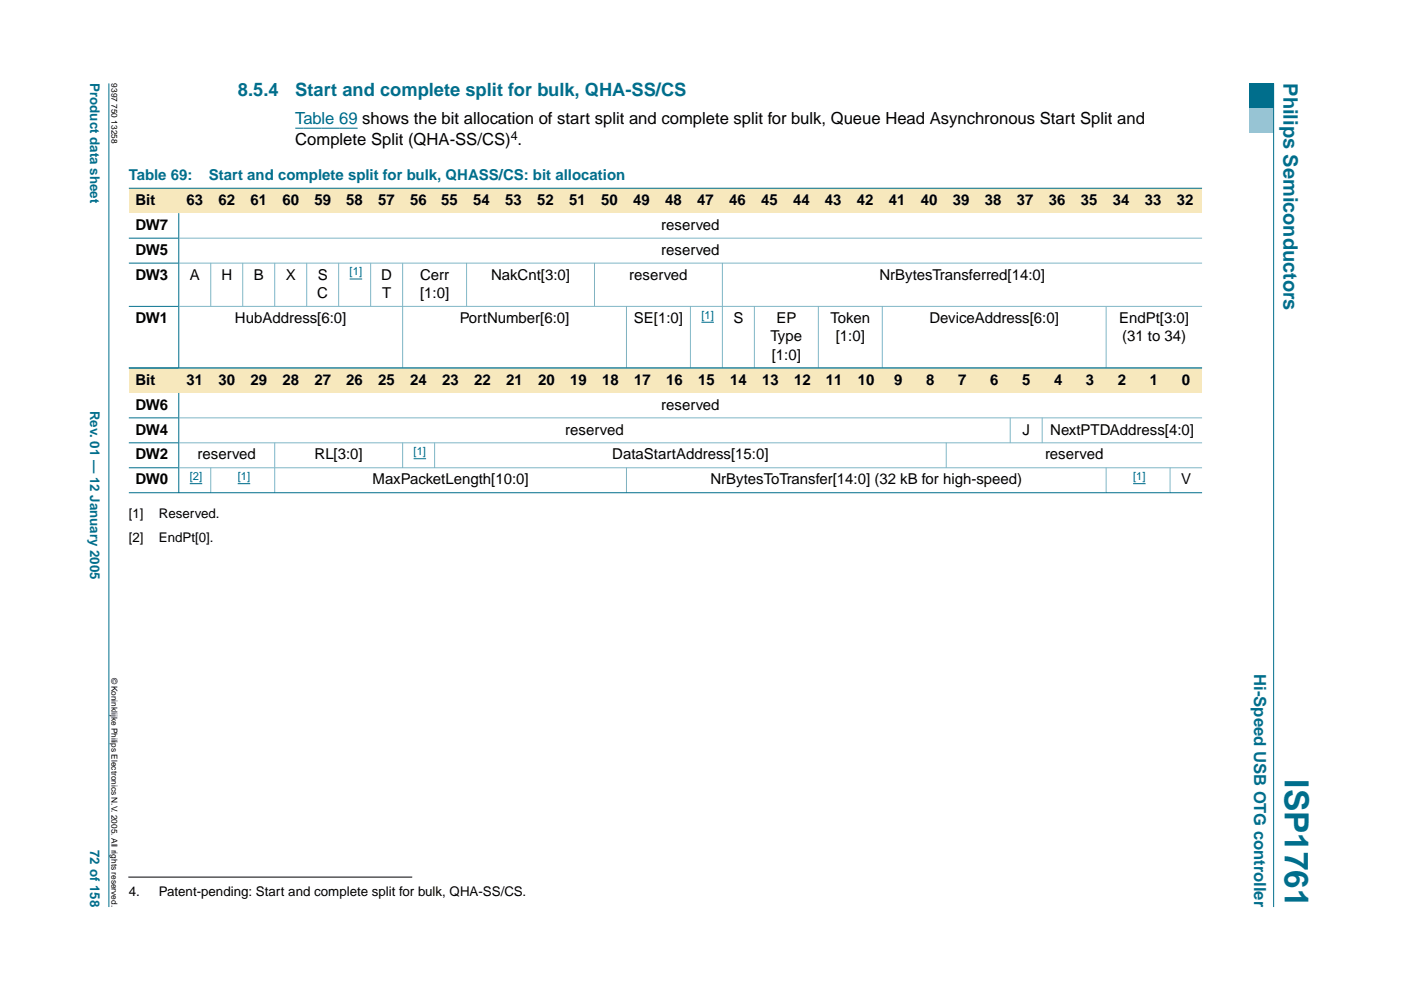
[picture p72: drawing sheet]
<svg xmlns="http://www.w3.org/2000/svg" width="297mm" height="210mm" viewBox="0 0 297 210" stroke-linecap="round" stroke-linejoin="round" font-family="sans-serif">
<defs><g id="words">
<text font-size="7.1" fill="#006e8c" x="272.4" y="165.2" transform="rotate(90 272.4 165.2)">ISP1761</text>
<text font-size="4.2" fill="#006e8c" x="272.2" y="17.7" transform="rotate(90 272.2 17.7)">Philips Semiconductors</text>
<g font-size="3.9" fill="#006e8c">
<text x="50.4" y="20.3">8.5.4</text>
<text x="62.6" y="20.3">Start and complete split for bulk, QHA-SS/CS</text>
</g>
<text font-size="3.5" fill="#00f" x="62.6" y="26.4">Table 69 shows the bit allocation of start split and complete split for bulk, Queue Head Asynchronous Start Split and</text>
<text font-size="3.5" x="62.6" y="30.8">Complete Split (QHA-SS/CS) .</text>
<text font-size="3.5" fill="#006e8c" x="265.9" y="142.9" transform="rotate(90 265.9 142.9)">Hi-Speed USB OTG controller</text>
<g font-size="3.2" fill="#006e8c">
<text x="27.3" y="38.1">Table 69:</text>
<text x="44.3" y="38.1">Start and complete split for bulk, QHASS/CS: bit allocation</text>
</g>
<g font-size="3.2">
<text x="28.7" y="43.4">Bit</text>
<text x="39.5" y="43.4">63</text>
<text x="46.3" y="43.4">62</text>
<text x="53.1" y="43.4">61</text>
<text x="59.9" y="43.4">60</text>
<text x="66.7" y="43.4">59</text>
<text x="73.4" y="43.4">58</text>
<text x="80.2" y="43.4">57</text>
<text x="87" y="43.4">56</text>
<text x="93.6" y="43.4">55</text>
<text x="100.3" y="43.4">54</text>
<text x="107.1" y="43.4">53</text>
<text x="113.9" y="43.4">52</text>
<text x="120.7" y="43.4">51</text>
<text x="127.5" y="43.4">50</text>
<text x="134.2" y="43.4">49</text>
<text x="141" y="43.4">48</text>
<text x="147.8" y="43.4">47</text>
<text x="154.6" y="43.4">46</text>
<text x="161.4" y="43.4">45</text>
<text x="168.1" y="43.4">44</text>
<text x="174.9" y="43.4">43</text>
<text x="181.7" y="43.4">42</text>
<text x="188.5" y="43.4">41</text>
<text x="195.3" y="43.4">40</text>
<text x="202" y="43.4">39</text>
<text x="208.8" y="43.4">38</text>
<text x="215.6" y="43.4">37</text>
<text x="222.4" y="43.4">36</text>
<text x="229.2" y="43.4">35</text>
<text x="235.9" y="43.4">34</text>
<text x="242.7" y="43.4">33</text>
<text x="249.5" y="43.4">32</text>
<text x="28.7" y="48.7">DW7</text>
<text x="140.2" y="48.7">reserved</text>
<text x="28.7" y="54">DW5</text>
<text x="28.7" y="59.3">DW3</text>
<text x="40.2" y="59.3">A</text>
<text x="46.9" y="59.3">H</text>
<text x="53.8" y="59.3">B</text>
<text x="60.6" y="59.3">X</text>
<text x="67.4" y="59.3">S</text>
<text x="80.8" y="59.3">D</text>
<text x="89.1" y="59.3">Cerr</text>
<text x="104.1" y="59.3">NakCnt[3:0]</text>
<text x="133.4" y="59.3">reserved</text>
<text x="140.2" y="54">reserved</text>
<text x="186.4" y="59.3">NrBytesTransferred[14:0]</text>
<text x="67.3" y="63.2">C</text>
<text x="81" y="63.2">T</text>
<text x="89.1" y="63.2">[1:0]</text>
<text x="28.7" y="68.5">DW1</text>
<text x="49.8" y="68.5">HubAddress[6:0]</text>
<text x="97.5" y="68.5">PortNumber[6:0]</text>
<text x="134.4" y="68.5">SE[1:0]</text>
<text x="155.5" y="68.5">S</text>
<text x="164.6" y="68.5">EP</text>
<text x="176.1" y="68.5">Token</text>
<text x="197.1" y="68.5">DeviceAddress[6:0]</text>
<text x="237.3" y="68.5">EndPt[3:0]</text>
<text x="163.4" y="72.4">Type</text>
<text x="163.6" y="76.2">[1:0]</text>
<text x="177.2" y="72.4">[1:0]</text>
<text x="237.9" y="72.4">(31 to 34)</text>
<text x="28.7" y="81.5">Bit</text>
<text x="39.5" y="81.5">31</text>
<text x="46.3" y="81.5">30</text>
<text x="53.1" y="81.5">29</text>
<text x="59.9" y="81.5">28</text>
<text x="66.7" y="81.5">27</text>
<text x="73.4" y="81.5">26</text>
<text x="80.2" y="81.5">25</text>
<text x="87" y="81.5">24</text>
<text x="93.8" y="81.5">23</text>
<text x="100.5" y="81.5">22</text>
<text x="107.3" y="81.5">21</text>
<text x="114.1" y="81.5">20</text>
<text x="120.9" y="81.5">19</text>
<text x="127.7" y="81.5">18</text>
<text x="134.4" y="81.5">17</text>
<text x="141.2" y="81.5">16</text>
<text x="148" y="81.5">15</text>
<text x="154.8" y="81.5">14</text>
<text x="161.6" y="81.5">13</text>
<text x="168.3" y="81.5">12</text>
<text x="175.1" y="81.5">11</text>
<text x="181.9" y="81.5">10</text>
<text x="189.6" y="81.5">9</text>
<text x="196.3" y="81.5">8</text>
<text x="203.1" y="81.5">7</text>
<text x="209.9" y="81.5">6</text>
<text x="216.7" y="81.5">5</text>
<text x="223.5" y="81.5">4</text>
<text x="230.2" y="81.5">3</text>
<text x="237" y="81.5">2</text>
<text x="243.8" y="81.5">1</text>
<text x="250.6" y="81.5">0</text>
<text x="28.7" y="86.8">DW6</text>
<text x="140.2" y="86.8">reserved</text>
<text x="28.7" y="92.1">DW4</text>
<text x="119.9" y="92.1">reserved</text>
<text x="216.8" y="92.1">J</text>
<text x="222.7" y="92.1">NextPTDAddress[4:0]</text>
<text x="28.7" y="97.4">DW2</text>
<text x="41.9" y="97.4">reserved</text>
<text x="66.7" y="97.4">RL[3:0]</text>
<text x="129.8" y="97.4">DataStartAddress[15:0]</text>
<text x="221.6" y="97.4">reserved</text>
<text x="28.7" y="102.7">DW0</text>
<text x="79" y="102.7">MaxPacketLength[10:0]</text>
<text x="150.6" y="102.7">NrBytesToTransfer[14:0] (32 kB for high-speed)</text>
<text x="250.4" y="102.7">V</text>
</g>
<g font-size="2.8" fill="#006e8c">
<text x="19.1" y="17.7" transform="rotate(90 19.1 17.7)">Product data sheet</text>
<text x="19.1" y="87.1" transform="rotate(90 19.1 87.1)">Rev. 01 — 12 January 2005</text>
<text x="19.1" y="180.2" transform="rotate(90 19.1 180.2)">72 of 158</text>
</g>
<g font-size="2.8">
<text x="27.3" y="109.9">[1]</text>
<text x="33.7" y="109.9">Reserved.</text>
<text x="27.3" y="114.8">[2]</text>
<text x="33.7" y="114.8">EndPt[0].</text>
<text x="27.3" y="190">4.</text>
<text x="33.7" y="190">Patent-pending: Start and complete split for bulk, QHA-SS/CS.</text>
</g>
<text font-size="2.6" x="108.3" y="29.7">4</text>
<g font-size="2.4" fill="#00f">
<text x="74.1" y="58.4">[1]</text>
<text x="148.7" y="67.5">[1]</text>
<text x="40.2" y="101.8">[2]</text>
<text x="50.4" y="101.8">[1]</text>
<text x="87.7" y="96.5">[1]</text>
<text x="240.2" y="101.8">[1]</text>
</g>
<g font-size="1.8">
<text x="23.7" y="17.7" transform="rotate(90 23.7 17.7)">9397 750 13258</text>
<text x="23.7" y="143.7" transform="rotate(90 23.7 143.7)">© Koninklijke Philips Electronics N.V. 2005. All rights reserved.</text>
</g>
</g></defs>
<path d="M23.1 17.7v174.6z" fill="#006e8c" stroke="#006e8c" stroke-width=".21"/>
<path d="M264.7 17.7h5.3v5.3h-5.3z" fill-rule="evenodd" fill="#006e8c"/>
<path d="M264.7 23h5.3v5.3h-5.3z" fill-rule="evenodd" fill="#96c4d6"/>
<path d="M270 17.7v174.6z" fill="#006e8c" stroke="#006e8c" stroke-width=".21"/>
<path d="M62.6 27.2h13.2" fill="none" stroke="#00f" stroke-width=".21"/>
<path d="M27.3 186h60" fill="none" stroke="#000" stroke-width=".21"/>
<g fill="#f7e8bd">
<path d="M27.3 39.9h10.6v5.3h-10.6z" fill-rule="evenodd"/>
<path d="M37.9 39.9h6.8v5.3h-6.8z" fill-rule="evenodd"/>
<path d="M44.7 39.9h6.8v5.3h-6.8z" fill-rule="evenodd"/>
<path d="M51.5 39.9h6.7v5.3h-6.7z" fill-rule="evenodd"/>
<path d="M58.2 39.9h6.8v5.3h-6.8z" fill-rule="evenodd"/>
<path d="M65 39.9h6.8v5.3h-6.8z" fill-rule="evenodd"/>
<path d="M71.8 39.9h6.8v5.3h-6.8z" fill-rule="evenodd"/>
<path d="M78.6 39.9h6.8v5.3h-6.8z" fill-rule="evenodd"/>
<path d="M85.4 39.9h6.7v5.3h-6.7z" fill-rule="evenodd"/>
<path d="M92.1 39.9h6.8v5.3h-6.8z" fill-rule="evenodd"/>
<path d="M98.9 39.9h6.8v5.3h-6.8z" fill-rule="evenodd"/>
<path d="M105.7 39.9h6.8v5.3h-6.8z" fill-rule="evenodd"/>
<path d="M112.5 39.9h6.8v5.3h-6.8z" fill-rule="evenodd"/>
<path d="M119.3 39.9h6.7v5.3h-6.7z" fill-rule="evenodd"/>
<path d="M126 39.9h6.8v5.3h-6.8z" fill-rule="evenodd"/>
<path d="M132.8 39.9h6.8v5.3h-6.8z" fill-rule="evenodd"/>
<path d="M139.6 39.9h6.8v5.3h-6.8z" fill-rule="evenodd"/>
<path d="M146.4 39.9h6.8v5.3h-6.8z" fill-rule="evenodd"/>
<path d="M153.2 39.9h6.7v5.3h-6.7z" fill-rule="evenodd"/>
<path d="M159.9 39.9h6.8v5.3h-6.8z" fill-rule="evenodd"/>
<path d="M166.7 39.9h6.8v5.3h-6.8z" fill-rule="evenodd"/>
<path d="M173.5 39.9h6.8v5.3h-6.8z" fill-rule="evenodd"/>
<path d="M180.3 39.9h6.8v5.3h-6.8z" fill-rule="evenodd"/>
<path d="M187.1 39.9h6.7v5.3h-6.7z" fill-rule="evenodd"/>
<path d="M193.8 39.9h6.8v5.3h-6.8z" fill-rule="evenodd"/>
<path d="M200.6 39.9h6.8v5.3h-6.8z" fill-rule="evenodd"/>
<path d="M207.4 39.9h6.8v5.3h-6.8z" fill-rule="evenodd"/>
<path d="M214.2 39.9h6.8v5.3h-6.8z" fill-rule="evenodd"/>
<path d="M221 39.9h6.7v5.3h-6.7z" fill-rule="evenodd"/>
<path d="M227.7 39.9h6.8v5.3h-6.8z" fill-rule="evenodd"/>
<path d="M234.5 39.9h6.8v5.3h-6.8z" fill-rule="evenodd"/>
<path d="M241.3 39.9h6.8v5.3h-6.8z" fill-rule="evenodd"/>
<path d="M248.1 39.9h6.8v5.3h-6.8z" fill-rule="evenodd"/>
</g>
<path d="M74.1 59.2h2.7M148.7 68.3h2.7" fill="none" stroke="#00f" stroke-width=".21"/>
<g fill="#f7e8bd">
<path d="M27.3 78h10.6v5.3h-10.6z" fill-rule="evenodd"/>
<path d="M37.9 78h6.8v5.3h-6.8z" fill-rule="evenodd"/>
<path d="M44.7 78h6.8v5.3h-6.8z" fill-rule="evenodd"/>
<path d="M51.5 78h6.7v5.3h-6.7z" fill-rule="evenodd"/>
<path d="M58.2 78h6.8v5.3h-6.8z" fill-rule="evenodd"/>
<path d="M65 78h6.8v5.3h-6.8z" fill-rule="evenodd"/>
<path d="M71.8 78h6.8v5.3h-6.8z" fill-rule="evenodd"/>
<path d="M78.6 78h6.8v5.3h-6.8z" fill-rule="evenodd"/>
<path d="M85.4 78h6.7v5.3h-6.7z" fill-rule="evenodd"/>
<path d="M92.1 78h6.8v5.3h-6.8z" fill-rule="evenodd"/>
<path d="M98.9 78h6.8v5.3h-6.8z" fill-rule="evenodd"/>
<path d="M105.7 78h6.8v5.3h-6.8z" fill-rule="evenodd"/>
<path d="M112.5 78h6.8v5.3h-6.8z" fill-rule="evenodd"/>
<path d="M119.3 78h6.7v5.3h-6.7z" fill-rule="evenodd"/>
<path d="M126 78h6.8v5.3h-6.8z" fill-rule="evenodd"/>
<path d="M132.8 78h6.8v5.3h-6.8z" fill-rule="evenodd"/>
<path d="M139.6 78h6.8v5.3h-6.8z" fill-rule="evenodd"/>
<path d="M146.4 78h6.8v5.3h-6.8z" fill-rule="evenodd"/>
<path d="M153.2 78h6.7v5.3h-6.7z" fill-rule="evenodd"/>
<path d="M159.9 78h6.8v5.3h-6.8z" fill-rule="evenodd"/>
<path d="M166.7 78h6.8v5.3h-6.8z" fill-rule="evenodd"/>
<path d="M173.5 78h6.8v5.3h-6.8z" fill-rule="evenodd"/>
<path d="M180.3 78h6.8v5.3h-6.8z" fill-rule="evenodd"/>
<path d="M187.1 78h6.7v5.3h-6.7z" fill-rule="evenodd"/>
<path d="M193.8 78h6.8v5.3h-6.8z" fill-rule="evenodd"/>
<path d="M200.6 78h6.8v5.3h-6.8z" fill-rule="evenodd"/>
<path d="M207.4 78h6.8v5.3h-6.8z" fill-rule="evenodd"/>
<path d="M214.2 78h6.8v5.3h-6.8z" fill-rule="evenodd"/>
<path d="M221 78h6.7v5.3h-6.7z" fill-rule="evenodd"/>
<path d="M227.7 78h6.8v5.3h-6.8z" fill-rule="evenodd"/>
<path d="M234.5 78h6.8v5.3h-6.8z" fill-rule="evenodd"/>
<path d="M241.3 78h6.8v5.3h-6.8z" fill-rule="evenodd"/>
<path d="M248.1 78h6.8v5.3h-6.8z" fill-rule="evenodd"/>
</g>
<path d="M87.7 97.3h2.6M40.2 102.5h2.7M50.4 102.5h2.7M240.2 102.5h2.7" fill="none" stroke="#00f" stroke-width=".21"/>
<g fill="#006e8c" stroke="#006e8c" stroke-width=".21">
<path d="M37.9 45.2v32.9z"/>
<path d="M27.3 39.9h227.6z"/>
<path d="M27.3 50.5h10.6z"/>
<path d="M27.3 55.8h10.6z"/>
<path d="M27.3 65h10.6z"/>
<path d="M27.3 78h10.6z"/>
<path d="M37.9 83.3v21.2z"/>
<path d="M27.3 78h227.6z"/>
<path d="M27.3 88.6h10.6z"/>
<path d="M27.3 93.9h10.6z"/>
<path d="M27.3 99.2h10.6z"/>
<path d="M27.3 104.5h227.6z"/>
</g>
<g fill="#80b6c6" stroke="#80b6c6" stroke-width=".21">
<path d="M44.7 55.7v9.3z"/>
<path d="M51.5 55.7v9.3z"/>
<path d="M58.2 55.7v9.3z"/>
<path d="M65 55.7v9.3z"/>
<path d="M71.8 55.7v9.3z"/>
<path d="M78.6 55.7v9.3z"/>
<path d="M85.4 55.7v22.4z"/>
<path d="M98.9 55.7v9.3z"/>
<path d="M126 55.7v9.3z"/>
<path d="M132.8 64.9v13.2z"/>
<path d="M146.4 64.9v13.2z"/>
<path d="M153.2 55.7v22.4z"/>
<path d="M159.9 64.9v13.2z"/>
<path d="M173.5 64.9v13.2z"/>
<path d="M187.1 64.9v13.2z"/>
<path d="M234.5 64.9v13.2z"/>
<path d="M37.9 50.5h217z"/>
<path d="M37.9 55.8h217z"/>
<path d="M37.9 65h217z"/>
<path d="M37.9 78h217z"/>
<path d="M44.7 99.1v5.4z"/>
<path d="M58.2 93.8v10.7z"/>
<path d="M85.4 93.8v5.4z"/>
<path d="M92.1 93.8v5.4z"/>
<path d="M132.8 99.1v5.4z"/>
<path d="M200.6 93.8v5.4z"/>
<path d="M214.2 88.6v5.3z"/>
<path d="M221 88.6v5.3z"/>
<path d="M234.5 99.1v5.4z"/>
<path d="M248.1 99.1v5.4z"/>
<path d="M37.9 88.6h217z"/>
<path d="M37.9 93.9h217z"/>
<path d="M37.9 99.2h217z"/>
</g>
<use href="#words"/>
</svg>
